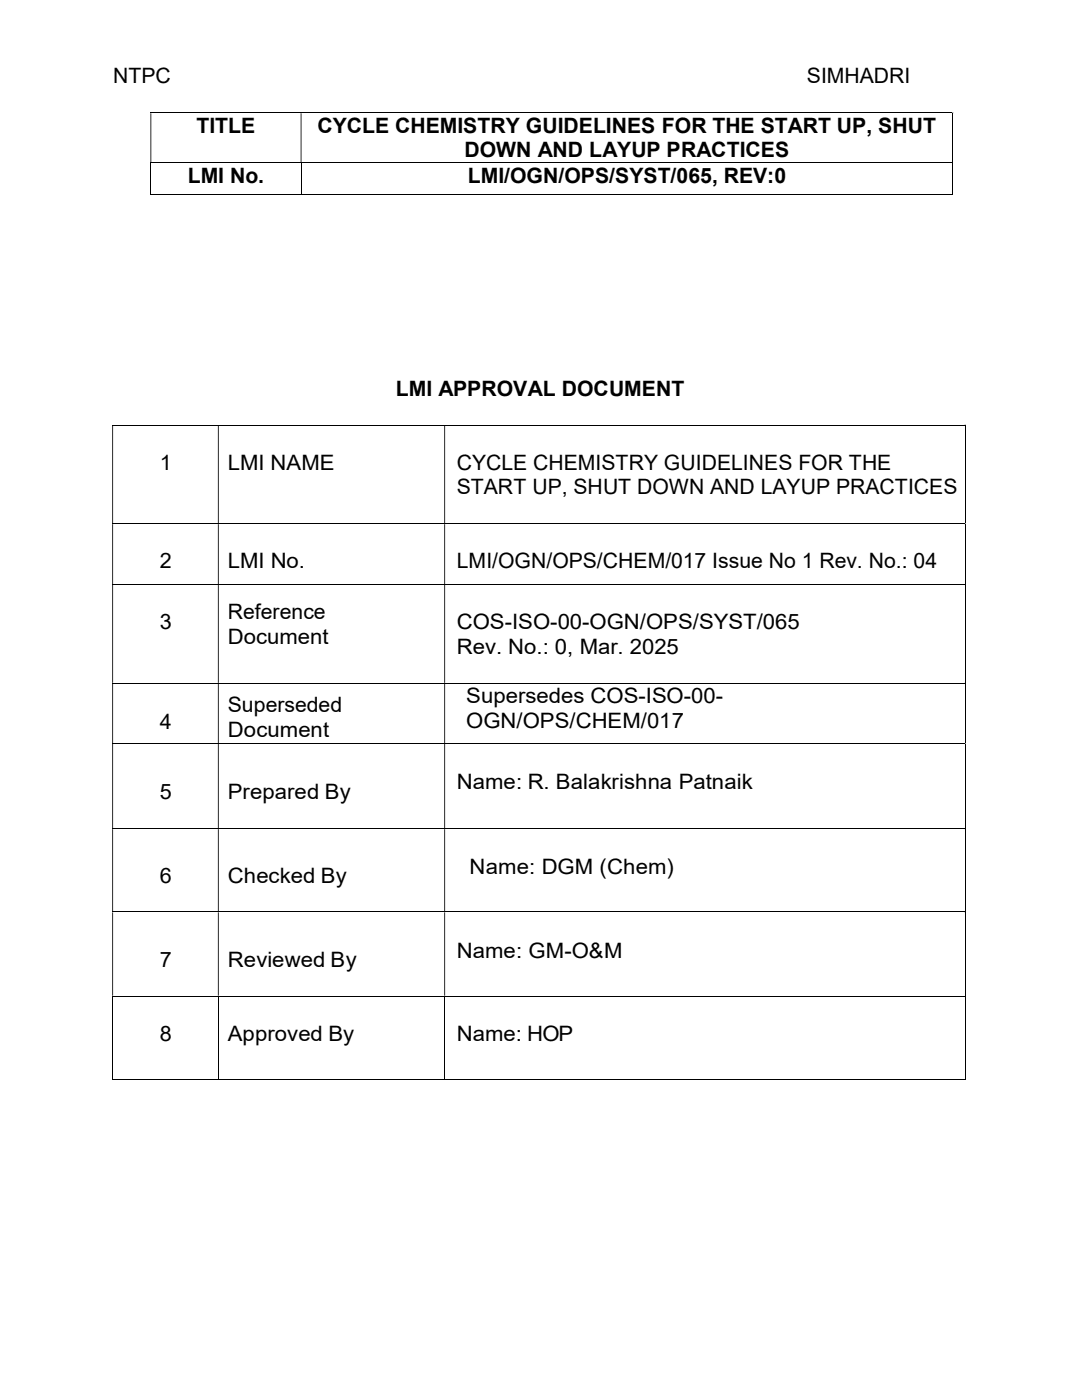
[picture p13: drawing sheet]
<svg xmlns="http://www.w3.org/2000/svg" width="216mm" height="279mm" viewBox="0 0 216 279" stroke-linecap="round" stroke-linejoin="round" font-family="sans-serif">
<defs><g id="words">
<g font-size="4.2">
<text x="22.6" y="16.6">NTPC</text>
<text x="161" y="16.6">SIMHADRI</text>
<text x="39.2" y="26.5">TITLE</text>
<text x="63.4" y="26.5">CYCLE CHEMISTRY GUIDELINES FOR THE START UP, SHUT</text>
<text x="92.7" y="31.4">DOWN AND LAYUP PRACTICES</text>
<text x="37.5" y="36.5">LMI No.</text>
<text x="93.3" y="36.5">LMI/OGN/OPS/SYST/065, REV:0</text>
<text x="79" y="79.1">LMI APPROVAL DOCUMENT</text>
<text x="31.9" y="93.8">1</text>
<text x="45.5" y="93.8">LMI NAME</text>
<text x="91.1" y="93.7">CYCLE CHEMISTRY GUIDELINES FOR THE</text>
<text x="91.1" y="98.6">START UP, SHUT DOWN AND LAYUP PRACTICES</text>
<text x="31.9" y="113.5">2</text>
<text x="45.5" y="113.5">LMI No.</text>
<text x="91.1" y="113.4">LMI/OGN/OPS/CHEM/017 Issue No 1 Rev. No.: 04</text>
<text x="31.9" y="125.6">3</text>
<text x="45.5" y="123.6">Reference</text>
<text x="91.1" y="125.6">COS-ISO-00-OGN/OPS/SYST/065</text>
<text x="45.5" y="128.6">Document</text>
<text x="91.1" y="130.4">Rev. No.: 0, Mar. 2025</text>
<text x="45.5" y="142.1">Superseded</text>
<text x="93" y="140.3">Supersedes COS-ISO-00-</text>
<text x="31.9" y="145.4">4</text>
<text x="45.5" y="147.1">Document</text>
<text x="93" y="145.2">OGN/OPS/CHEM/017</text>
<text x="31.9" y="159.5">5</text>
<text x="45.5" y="159.5">Prepared By</text>
<text x="91.1" y="157.4">Name: R. Balakrishna Patnaik</text>
<text x="31.9" y="176.3">6</text>
<text x="45.5" y="176.3">Checked By</text>
<text x="93.7" y="174.4">Name: DGM (Chem)</text>
<text x="91.1" y="191.1">Name: GM-O&amp;M</text>
<text x="31.9" y="193">7</text>
<text x="45.5" y="193">Reviewed By</text>
<text x="31.9" y="207.8">8</text>
<text x="45.5" y="207.8">Approved By</text>
<text x="91.1" y="207.8">Name: HOP</text>
</g>
</g></defs>
<g fill="none" stroke="#000" stroke-width=".2">
<path d="M30 22.5h160M30 32.5h160M30 38.9h30M30.1 32.6v6.3M60.1 32.6v6.3M60.2 38.9h129.8M190.1 22.6v9.8M190.1 32.6v6.3M22.4 84.8h170.1M192.6 84.9v19.5M22.4 104.5h170.1M22.4 116.7h170.1"/>
<path d="M192.6 104.6v12M192.6 116.8v19.5M22.4 136.4h170.1M192.6 136.4v11.9M22.4 148.4h170.1M192.6 148.5v16.8M22.4 165.4h170.1M192.6 165.5v16.4M22.4 182h170.1M22.4 198.8h170.1M22.5 198.9v16.6M43.6 198.9v16.6"/>
<path d="M88.7 198.9v16.6M192.6 182.1v16.6M192.6 198.9v16.6M22.4 215.4h21.1M43.6 215.4h45M88.8 215.4h103.7"/>
</g>
<g fill="#000">
<path d="M190 22.4h.2v.2h-.2zM30 22.6h.2v9.8h-.2zM60 22.6h.2v9.8h-.2z" fill-rule="evenodd"/>
<path d="M192.5 84.8h.2v.1h-.2zM22.4 84.9h.2v19.5h-.2zM43.5 84.9h.1v19.5h-.1zM88.6 84.9h.2v19.5h-.2z" fill-rule="evenodd"/>
<path d="M192.5 104.4h.2v.2h-.2zM22.4 104.6h.2v12h-.2zM43.5 104.6h.1v12h-.1zM88.6 104.6h.2v12h-.2z" fill-rule="evenodd"/>
<path d="M192.5 116.6h.2v.2h-.2zM22.4 116.8h.2v19.5h-.2zM43.5 116.8h.1v19.5h-.1zM88.6 116.8h.2v19.5h-.2z" fill-rule="evenodd"/>
<path d="M192.5 136.3h.2v.1h-.2zM22.4 136.4h.2v11.9h-.2zM43.5 136.4h.1v11.9h-.1zM88.6 136.4h.2v11.9h-.2z" fill-rule="evenodd"/>
<path d="M192.5 148.3h.2v.2h-.2zM22.4 148.5h.2v16.8h-.2zM43.5 148.5h.1v16.8h-.1zM88.6 148.5h.2v16.8h-.2z" fill-rule="evenodd"/>
<path d="M192.5 165.3h.2v.2h-.2zM22.4 165.5h.2v16.4h-.2zM43.5 165.5h.1v16.4h-.1zM88.6 165.5h.2v16.4h-.2z" fill-rule="evenodd"/>
<path d="M192.5 181.9h.2v.2h-.2zM22.4 182.1h.2v16.6h-.2zM43.5 182.1h.1v16.6h-.1zM88.6 182.1h.2v16.6h-.2z" fill-rule="evenodd"/>
</g>
<path d="M190 32.4h.2v.2h-.2zM190 38.8h.2v.1h-.2zM192.5 198.7h.2v.2h-.2zM192.5 215.3h.2v.2h-.2z" fill="#000"/>
<use href="#words"/>
</svg>
